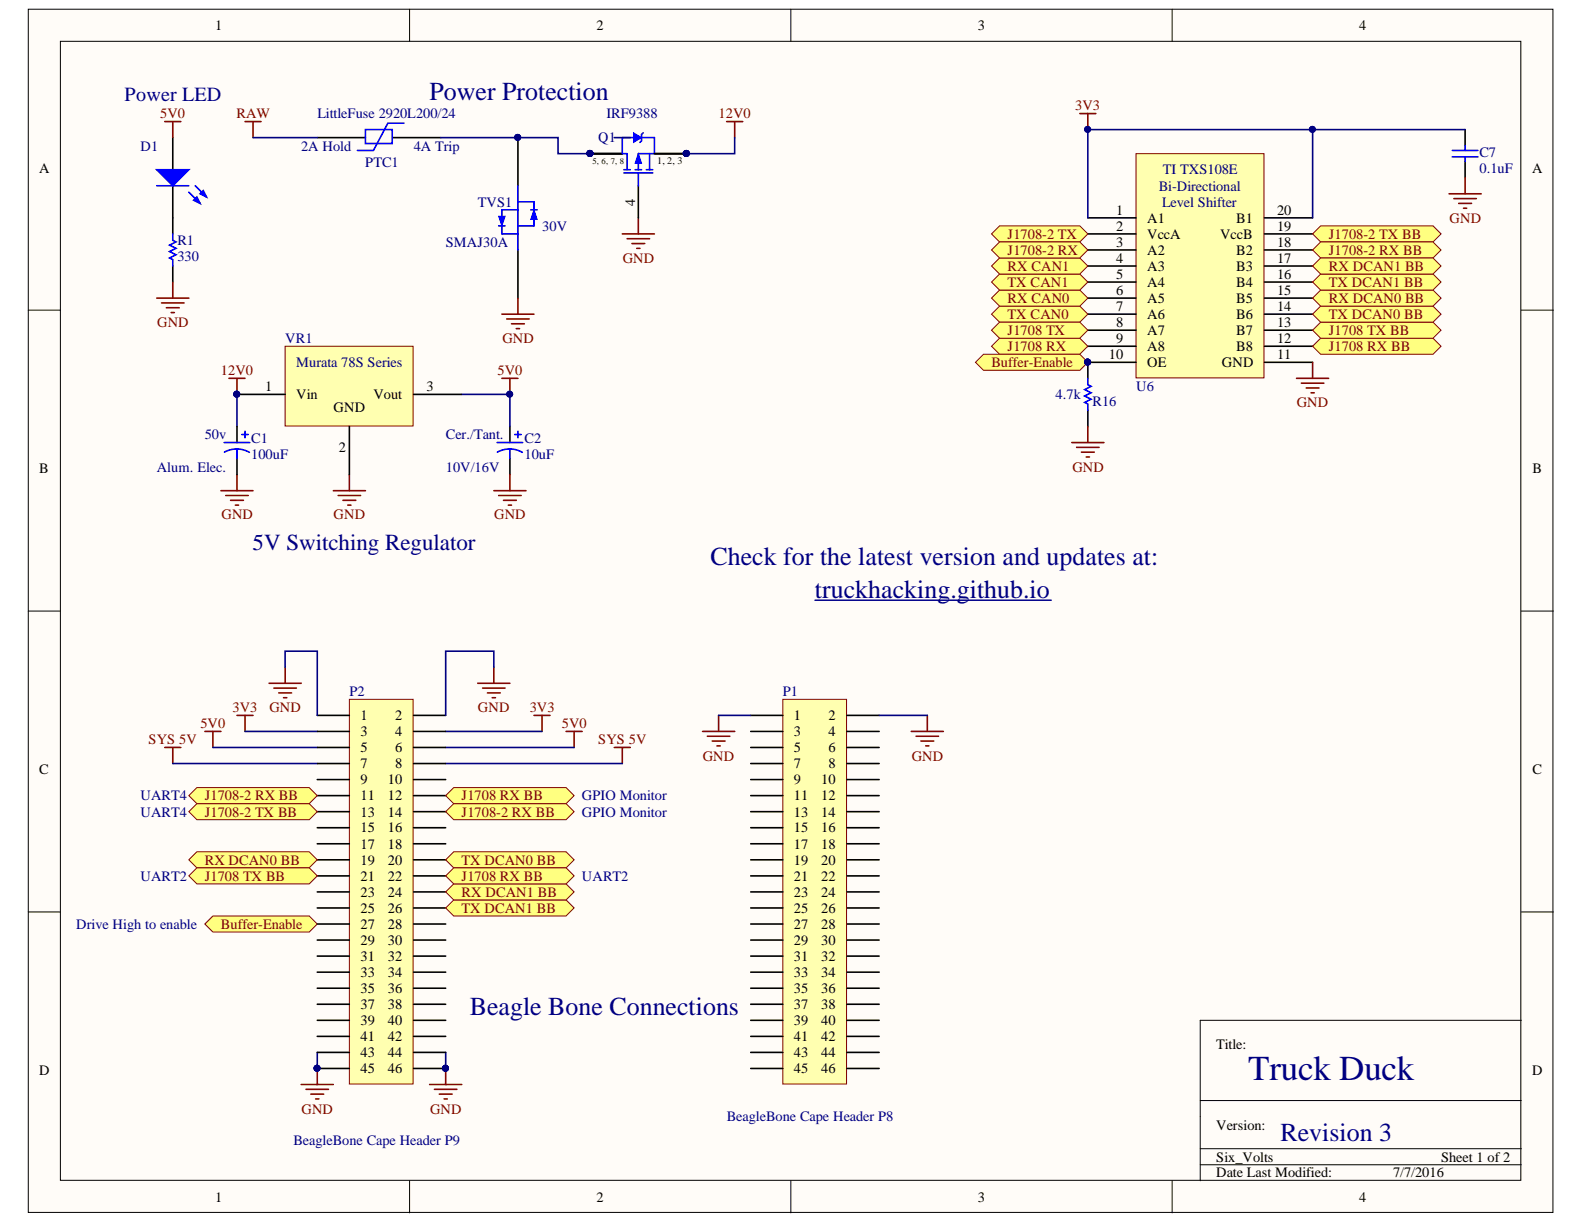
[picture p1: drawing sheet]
<svg xmlns="http://www.w3.org/2000/svg" width="279mm" height="216mm" viewBox="0 0 279 216" stroke-linecap="round" stroke-linejoin="round" font-family="sans-serif">
<defs><g id="words">
<text font-size="6.2" fill="#000080" x="220.2" y="190.5">Truck Duck</text>
<g font-size="4.6" fill="#000080">
<text x="75.8" y="17.6">Power Protection</text>
<text x="125.3" y="99.7">Check for the latest version and updates at:</text>
<text x="143.7" y="105.4">truckhacking.github.io</text>
<text x="82.9" y="178.9">Beagle Bone Connections</text>
<text x="225.9" y="201.3">Revision 3</text>
</g>
<text font-size="4.1" fill="#000080" x="44.6" y="97">5V Switching Regulator</text>
<text font-size="3.6" fill="#000080" x="22" y="17.8">Power LED</text>
<g font-size="2.5">
<text x="38" y="5.3">1</text>
<text x="105.2" y="5.3">2</text>
<text x="172.5" y="5.3">3</text>
<text x="239.7" y="5.3">4</text>
<text x="6.9" y="30.4">A</text>
<text x="270.2" y="30.4">A</text>
<text x="112" y="36.3" transform="rotate(-90 112 36.3)">4</text>
<text x="196.9" y="37.9">1</text>
<text x="196.9" y="40.7">2</text>
<text x="202.3" y="39.3">A1</text>
<text x="218.1" y="39.3">B1</text>
<text x="225.3" y="40.7">19</text>
<text x="225.3" y="37.9">20</text>
<text x="196.9" y="43.5">3</text>
<text x="196.9" y="46.3">4</text>
<text x="202.3" y="42.1">VccA</text>
<text x="202.3" y="45">A2</text>
<text x="202.3" y="47.8">A3</text>
<text x="215.2" y="42.1">VccB</text>
<text x="218.1" y="47.8">B3</text>
<text x="218.1" y="45">B2</text>
<text x="225.3" y="46.3">17</text>
<text x="225.3" y="43.5">18</text>
<text x="196.9" y="49.2">5</text>
<text x="196.9" y="52">6</text>
<text x="202.3" y="50.6">A4</text>
<text x="202.3" y="53.4">A5</text>
<text x="218.1" y="53.4">B5</text>
<text x="218.1" y="50.6">B4</text>
<text x="225.3" y="52">15</text>
<text x="225.3" y="49.2">16</text>
<text x="196.9" y="54.9">7</text>
<text x="196.9" y="57.7">8</text>
<text x="202.3" y="56.3">A6</text>
<text x="202.3" y="59.1">A7</text>
<text x="218.1" y="59.1">B7</text>
<text x="218.1" y="56.3">B6</text>
<text x="225.3" y="57.7">13</text>
<text x="225.3" y="54.9">14</text>
<text x="195.6" y="63.3">10</text>
<text x="196.9" y="60.5">9</text>
<text x="202.3" y="62">A8</text>
<text x="202.3" y="64.8">OE</text>
<text x="215.5" y="64.8">GND</text>
<text x="218.1" y="62">B8</text>
<text x="225.3" y="63.3">11</text>
<text x="225.3" y="60.5">12</text>
<text x="46.8" y="69">1</text>
<text x="52.3" y="70.4">Vin</text>
<text x="65.9" y="70.4">Vout</text>
<text x="75.3" y="69">3</text>
<text x="58.9" y="72.7">GND</text>
<text x="6.9" y="83.5">B</text>
<text x="59.8" y="79.8">2</text>
<text x="270.3" y="83.5">B</text>
<text x="63.6" y="127">1</text>
<text x="63.6" y="129.8">3</text>
<text x="69.7" y="127">2</text>
<text x="69.7" y="129.8">4</text>
<text x="140" y="127">1</text>
<text x="140" y="129.8">3</text>
<text x="146.1" y="127">2</text>
<text x="146.1" y="129.8">4</text>
<text x="6.9" y="136.6">C</text>
<text x="63.6" y="132.7">5</text>
<text x="63.6" y="135.5">7</text>
<text x="69.7" y="132.7">6</text>
<text x="69.7" y="135.5">8</text>
<text x="140" y="132.7">5</text>
<text x="140" y="135.5">7</text>
<text x="146.1" y="132.7">6</text>
<text x="146.1" y="135.5">8</text>
<text x="270.3" y="136.6">C</text>
<text x="63.6" y="138.4">9</text>
<text x="63.6" y="141.2">11</text>
<text x="68.4" y="138.4">10</text>
<text x="68.4" y="141.2">12</text>
<text x="140" y="138.4">9</text>
<text x="140" y="141.2">11</text>
<text x="144.8" y="138.4">10</text>
<text x="144.8" y="141.2">12</text>
<text x="63.6" y="144">13</text>
<text x="63.6" y="146.8">15</text>
<text x="63.6" y="149.7">17</text>
<text x="68.4" y="144">14</text>
<text x="68.4" y="146.8">16</text>
<text x="68.4" y="149.7">18</text>
<text x="140" y="144">13</text>
<text x="140" y="146.8">15</text>
<text x="140" y="149.7">17</text>
<text x="144.8" y="144">14</text>
<text x="144.8" y="146.8">16</text>
<text x="144.8" y="149.7">18</text>
<text x="63.6" y="152.5">19</text>
<text x="63.6" y="155.4">21</text>
<text x="68.4" y="152.5">20</text>
<text x="68.4" y="155.4">22</text>
<text x="140" y="152.5">19</text>
<text x="140" y="155.4">21</text>
<text x="144.8" y="152.5">20</text>
<text x="144.8" y="155.4">22</text>
<text x="63.6" y="158.2">23</text>
<text x="63.6" y="161">25</text>
<text x="68.4" y="158.2">24</text>
<text x="68.4" y="161">26</text>
<text x="140" y="158.2">23</text>
<text x="140" y="161">25</text>
<text x="144.8" y="158.2">24</text>
<text x="144.8" y="161">26</text>
<text x="63.6" y="163.8">27</text>
<text x="63.6" y="166.7">29</text>
<text x="68.4" y="163.8">28</text>
<text x="68.4" y="166.7">30</text>
<text x="140" y="163.8">27</text>
<text x="140" y="166.7">29</text>
<text x="144.8" y="163.8">28</text>
<text x="144.8" y="166.7">30</text>
<text x="63.6" y="169.5">31</text>
<text x="63.6" y="172.4">33</text>
<text x="68.4" y="169.5">32</text>
<text x="68.4" y="172.4">34</text>
<text x="140" y="169.5">31</text>
<text x="140" y="172.4">33</text>
<text x="144.8" y="169.5">32</text>
<text x="144.8" y="172.4">34</text>
<text x="63.6" y="175.1">35</text>
<text x="63.6" y="178">37</text>
<text x="68.4" y="175.1">36</text>
<text x="68.4" y="178">38</text>
<text x="140" y="175.1">35</text>
<text x="140" y="178">37</text>
<text x="144.8" y="175.1">36</text>
<text x="144.8" y="178">38</text>
<text x="63.6" y="180.8">39</text>
<text x="63.6" y="183.7">41</text>
<text x="68.4" y="180.8">40</text>
<text x="68.4" y="183.7">42</text>
<text x="140" y="180.8">39</text>
<text x="140" y="183.7">41</text>
<text x="144.8" y="180.8">40</text>
<text x="144.8" y="183.7">42</text>
<text x="214.5" y="185.1">Title:</text>
<text x="6.9" y="189.7">D</text>
<text x="63.6" y="186.5">43</text>
<text x="63.6" y="189.3">45</text>
<text x="68.4" y="186.5">44</text>
<text x="68.4" y="189.3">46</text>
<text x="140" y="186.5">43</text>
<text x="140" y="189.3">45</text>
<text x="144.8" y="186.5">44</text>
<text x="144.8" y="189.3">46</text>
<text x="270.2" y="189.7">D</text>
<text x="214.5" y="199.2">Version:</text>
<text x="214.5" y="207.7">Date Last Modified:</text>
<text x="214.5" y="204.9">Six_Volts</text>
<text x="245.7" y="207.7">7/7/2016</text>
<text x="254.2" y="204.9">Sheet 1 of 2</text>
<text x="38" y="212">1</text>
<text x="105.2" y="212">2</text>
<text x="172.5" y="212">3</text>
<text x="239.7" y="212">4</text>
</g>
<g font-size="2.5" fill="#800000">
<text x="28.2" y="20.9">5V0</text>
<text x="41.7" y="20.9">RAW</text>
<text x="126.8" y="20.9">12V0</text>
<text x="189.7" y="19.4">3V3</text>
<text x="255.7" y="39.3">GND</text>
<text x="109.8" y="46.3">GND</text>
<text x="177.7" y="47.8">RX CAN1</text>
<text x="177.7" y="42.1">J1708-2 TX</text>
<text x="177.7" y="45">J1708-2 RX</text>
<text x="234.4" y="42.1">J1708-2 TX BB</text>
<text x="234.4" y="45">J1708-2 RX BB</text>
<text x="234.4" y="47.8">RX DCAN1 BB</text>
<text x="177.7" y="53.4">RX CAN0</text>
<text x="177.7" y="50.6">TX CAN1</text>
<text x="234.4" y="53.4">RX DCAN0 BB</text>
<text x="234.4" y="50.6">TX DCAN1 BB</text>
<text x="27.7" y="57.7">GND</text>
<text x="177.7" y="56.3">TX CAN0</text>
<text x="177.7" y="59.1">J1708 TX</text>
<text x="234.4" y="59.1">J1708 TX BB</text>
<text x="234.4" y="56.3">TX DCAN0 BB</text>
<text x="88.6" y="60.5">GND</text>
<text x="174.9" y="64.8">Buffer-Enable</text>
<text x="177.7" y="62">J1708 RX</text>
<text x="234.4" y="62">J1708 RX BB</text>
<text x="39" y="66.2">12V0</text>
<text x="87.8" y="66.2">5V0</text>
<text x="228.7" y="71.9">GND</text>
<text x="189.2" y="83.2">GND</text>
<text x="39.1" y="91.6">GND</text>
<text x="58.9" y="91.6">GND</text>
<text x="87.2" y="91.6">GND</text>
<text x="41" y="125.6">3V3</text>
<text x="47.5" y="125.6">GND</text>
<text x="84.3" y="125.6">GND</text>
<text x="93.4" y="125.6">3V3</text>
<text x="26.2" y="131.3">SYS 5V</text>
<text x="35.3" y="128.5">5V0</text>
<text x="99.1" y="128.5">5V0</text>
<text x="105.5" y="131.3">SYS 5V</text>
<text x="124" y="134.1">GND</text>
<text x="160.8" y="134.1">GND</text>
<text x="36.1" y="141.2">J1708-2 RX BB</text>
<text x="81.4" y="141.2">J1708 RX BB</text>
<text x="36.1" y="144">J1708-2 TX BB</text>
<text x="81.4" y="144">J1708-2 RX BB</text>
<text x="36.1" y="152.5">RX DCAN0 BB</text>
<text x="36.1" y="155.4">J1708 TX BB</text>
<text x="81.4" y="152.5">TX DCAN0 BB</text>
<text x="81.4" y="155.4">J1708 RX BB</text>
<text x="81.4" y="161">TX DCAN1 BB</text>
<text x="81.4" y="158.2">RX DCAN1 BB</text>
<text x="39" y="163.8">Buffer-Enable</text>
<text x="53.2" y="196.4">GND</text>
<text x="75.8" y="196.4">GND</text>
</g>
<g font-size="2.5" fill="#000080">
<text x="56" y="20.9">LittleFuse 2920L200/24</text>
<text x="107" y="20.9">IRF9388</text>
<text x="24.8" y="26.5">D1</text>
<text x="53.1" y="26.5">2A Hold</text>
<text x="64.4" y="29.4">PTC1</text>
<text x="73" y="26.5">4A Trip</text>
<text x="105.5" y="25.1">Q1</text>
<text x="260.9" y="27.6">C7</text>
<text x="204.4" y="33.6">Bi-Directional</text>
<text x="205.1" y="30.8">TI TXS108E</text>
<text x="260.9" y="30.5">0.1uF</text>
<text x="84.3" y="36.4">TVS1</text>
<text x="95.6" y="40.7">30V</text>
<text x="205" y="36.4">Level Shifter</text>
<text x="31.3" y="43.3">R1</text>
<text x="31.3" y="46.1">330</text>
<text x="78.6" y="43.5">SMAJ30A</text>
<text x="50.3" y="60.5">VR1</text>
<text x="52.3" y="64.8">Murata 78S Series</text>
<text x="186.2" y="70.4">4.7k</text>
<text x="192.7" y="71.6">R16</text>
<text x="200.4" y="69">U6</text>
<text x="36.1" y="77.5">50v</text>
<text x="78.6" y="77.5">Cer./Tant.</text>
<text x="27.7" y="83.2">Alum. Elec.</text>
<text x="44.3" y="78.1">C1</text>
<text x="44.3" y="80.9">100uF</text>
<text x="78.6" y="83.2">10V/16V</text>
<text x="92.5" y="78.1">C2</text>
<text x="92.5" y="80.9">10uF</text>
<text x="61.6" y="122.8">P2</text>
<text x="138.1" y="122.8">P1</text>
<text x="24.8" y="141.2">UART4</text>
<text x="102.7" y="141.2">GPIO Monitor</text>
<text x="24.8" y="144">UART4</text>
<text x="102.7" y="144">GPIO Monitor</text>
<text x="24.8" y="155.4">UART2</text>
<text x="102.7" y="155.4">UART2</text>
<text x="13.4" y="163.8">Drive High to enable</text>
<text x="128.2" y="197.8">BeagleBone Cape Header P8</text>
<text x="51.7" y="202">BeagleBone Cape Header P9</text>
</g>
<text font-size="1.8" fill="#080d02" x="115.9" y="29">1, 2, 3</text>
<text font-size="1.5" fill="#080d02" x="104.5" y="29">5, 6, 7, 8</text>
</g></defs>
<g fill="#fffcf8" stroke="#000" stroke-width=".18">
<path d="M5 1.6h268.9v212.3h-268.9z"/>
<path d="M10.7 7.3h257.6v200.9h-257.6z"/>
</g>
<path d="M72.2 1.6v5.7M139.5 1.6v5.7M206.8 1.6v5.7M5 54.7h5.7M268.3 54.7h5.7M5 107.8h5.7M268.3 107.8h5.7M5 160.9h5.7M268.3 160.9h5.7M72.2 208.3v5.6M139.5 208.3v5.6M206.8 208.3v5.6" fill="none" stroke="#000" stroke-width=".18"/>
<path d="M91.4 24.3v8.5M91.4 44.1v8.5" fill="none" stroke="#000" stroke-width=".28"/>
<circle cx="91.3" cy="24.2" r=".52" fill="#000080" stroke="#000080" stroke-width=".18"/>
<path d="M88 39.8h1.1M91.4 37h-2.9v2.8" fill="none" stroke="#00f" stroke-width=".28"/>
<path d="M88 38.1h1.1l-.6 1.7z" fill="#00f"/>
<path d="M88 38.1h1.1l-.6 1.7z" fill="none" stroke="#00f" stroke-width=".18"/>
<path d="M93.6 37h1.2M94.2 35.6v4.2h-2.8" fill="none" stroke="#00f" stroke-width=".28"/>
<path d="M94.2 37l.6 1.7h-1.2z" fill="#00f"/>
<path d="M94.2 37l.6 1.7h-1.2z" fill="none" stroke="#00f" stroke-width=".18"/>
<path d="M88.5 38.4v2.9h2.9M91.4 32.8v11.3M91.4 35.6h2.8M110 30.5h5.1M110 29.9h1.2M110.6 27.1v2.8M112 29.9h1.2M112.6 30.5v2.3M114 29.9h1.1M114.6 27.1v2.8M115.4 27.1h-2.8v2.8" fill="none" stroke="#00f" stroke-width=".28"/>
<circle cx="91.3" cy="24.2" r=".52" fill="#000080" stroke="#000080" stroke-width=".18"/>
<path d="M43.2 21.4h2.8M44.6 21.4v2.9M112.6 38.4v2.9M88.5 55.4h5.7M89.4 56.3h3.9M90.2 57.1h2.3M91.1 58h.5M91.4 52.6v2.8M109.8 41.3h5.6M110.6 42.1h4M111.5 43h2.2M112.3 43.8h.6" fill="none" stroke="#800000" stroke-width=".28"/>
<path d="M112.6 32.8v5.6" fill="none" stroke="#000" stroke-width=".28"/>
<path d="M112.6 27.1l.6 1.7h-1.2z" fill="#00f"/>
<path d="M112.6 27.1l.6 1.7h-1.2z" fill="none" stroke="#00f" stroke-width=".18"/>
<path d="M109.8 27.1h.8" fill="none" stroke="#00f" stroke-width=".28"/>
<path d="M111.7 23.4l1.5 .9-1.5 .8z" fill="#00f"/>
<path d="M111.7 23.4l1.5 .9-1.5 .8z" fill="none" stroke="#00f" stroke-width=".18"/>
<path d="M64.5 22.9h4.7v2.4h-4.7zM71.3 21.7h-2.9l-2.5 4.8h-2.9M111.7 24.3h-1.9v2.8M113.2 24.3h2.2v2.8M113.4 23.4l-.2 .3v1.1l-.3 .3M87.7 78.1h4.5M89.9 79.2l1 .1 1.2 .5M89.9 79.2l-.9 .1-1.3 .5M89.9 79.2v1.7M90.8 76.6h1.1M91.4 76.1v1.1" fill="none" stroke="#00f" stroke-width=".28"/>
<path d="M30.5 24.3v5.6M30.5 32.8v5.6M56 24.3h8.5M69.3 24.3h8.5M104.1 27.1h5.7M115.4 27.1h5.7M89.9 75.2v2.9M89.9 80.9v2.8" fill="none" stroke="#000" stroke-width=".28"/>
<g fill="#000080" stroke="#000080" stroke-width=".18">
<circle cx="121" cy="27.1" r=".52"/>
<circle cx="104.1" cy="27.1" r=".52"/>
<circle cx="41.8" cy="69.5" r=".52"/>
<circle cx="89.9" cy="69.5" r=".52"/>
</g>
<g fill="none" stroke="#800000" stroke-width=".28">
<path d="M128.2 21.4h2.8M129.6 21.4v2.9M40.4 66.7h2.8M41.8 66.7v2.9M88.5 66.7h2.9M89.9 66.7v2.9M39 86.6h5.6M39.8 87.4h4M40.7 88.3h2.2M41.5 89.1h.6M41.8 83.7v2.9M58.8 86.6h5.7"/>
<path d="M59.6 87.4h4M60.5 88.3h2.3M61.3 89.1h.6M61.6 83.7v2.9M87.1 86.6h5.7M88 87.4h3.9M88.8 88.3h2.3M89.7 89.1h.5M89.9 83.7v2.9"/>
</g>
<path d="M44.6 24.3h11.4M108.3 24.3h2.9M129.6 24.3v2.8h-8.5M41.8 69.6v5.6M81.4 69.6h8.5v5.6" fill="none" stroke="#000080" stroke-width=".28"/>
<path d="M27.6 29.9h5.7l-2.8 2.9z" fill="#00f"/>
<path d="M27.6 29.9h5.7l-2.8 2.9zM33.3 33.9l2 2M34.4 32.8l2 1.9" fill="none" stroke="#00f" stroke-width=".28"/>
<path d="M34.2 35.3l.5-.6 .6 1.2z" fill="#00f"/>
<path d="M34.2 35.3l.5-.6 .6 1.2z" fill="none" stroke="#00f" stroke-width=".28"/>
<path d="M35.3 34.2l.6-.6 .5 1.1z" fill="#00f"/>
<path d="M27.6 32.8h5.7M35.3 34.2l.6-.6 .5 1.1zM30.5 41.3v1.1l.5 .3-1.1 .5 1.1 .6-1.1 .6 1.1 .5-1.1 .6 .6 .3v1.1" fill="none" stroke="#00f" stroke-width=".28"/>
<path d="M30.5 38.4v2.9M30.5 46.9v2.9" fill="none" stroke="#000" stroke-width=".28"/>
<g fill="none" stroke="#800000" stroke-width=".28">
<path d="M29.1 21.4h2.8M30.5 21.4v2.9M27.6 52.6h5.7M28.5 53.4h4M29.3 54.3h2.3M30.2 55.1h.6M30.5 49.8v2.8M50.3 117.7v2.8M87.1 117.7v2.8M29.1 131.8h2.8M30.5 131.8v2.9M36.1 129h2.9"/>
<path d="M37.6 129v2.8M41.8 126.2h2.8M43.2 126.2v2.8M47.5 120.5h5.6M48.3 121.4h4M49.2 122.2h2.2M50 123.1h.6M84.3 120.5h5.6M85.1 121.4h4M86 122.2h2.2M86.8 123.1h.6M94.2 126.2h2.8"/>
<path d="M95.6 126.2v2.8M99.9 129h2.8M101.3 129v2.8M108.3 131.8h2.9M109.8 131.8v2.9M123.9 129h5.7M124.8 129.9h3.9M125.6 130.7h2.3M126.5 131.6h.5M126.8 126.2v2.8M160.7 129h5.7M161.6 129.9h3.9"/>
<path d="M162.4 130.7h2.3M163.3 131.6h.6M163.6 126.2v2.8M53.1 191.3h5.7M54 192.1h3.9M54.8 193h2.3M55.7 193.8h.5M56 188.5v2.8M75.8 191.3h5.6M76.6 192.1h4M77.5 193h2.2M78.3 193.8h.6"/>
<path d="M78.6 188.5v2.8"/>
</g>
<g fill="#000080" stroke="#000080" stroke-width=".18">
<circle cx="55.9" cy="188.4" r=".52"/>
<circle cx="78.6" cy="188.4" r=".52"/>
</g>
<path d="M30.5 134.7h25.5M37.6 131.8h18.4M43.2 129h12.8M78.6 131.8h22.7M78.6 129h17M78.6 134.7h31.2M56 185.6v2.9M78.6 185.6v2.9" fill="none" stroke="#000080" stroke-width=".28"/>
<path d="M138.1 123.4h11.2v67.8h-11.2z" fill="#ffffb0" stroke="#800000" stroke-width=".18"/>
<g fill="none" stroke="#000" stroke-width=".28">
<path d="M132.4 126.2h5.7M132.4 129h5.7M132.4 131.8h5.7M132.4 134.7h5.7M132.4 137.5h5.7M149.4 126.2h5.7M149.4 129h5.7M149.4 131.8h5.7M149.4 134.7h5.7M149.4 137.5h5.7M132.4 140.3h5.7M132.4 143.2h5.7"/>
<path d="M132.4 146h5.7M132.4 148.8h5.7M132.4 151.7h5.7M132.4 154.5h5.7M132.4 157.3h5.7M149.4 140.3h5.7M149.4 143.2h5.7M149.4 146h5.7M149.4 148.8h5.7M149.4 151.7h5.7M149.4 154.5h5.7M149.4 157.3h5.7"/>
<path d="M132.4 160.2h5.7M132.4 163h5.7M132.4 165.8h5.7M132.4 168.6h5.7M132.4 171.5h5.7M132.4 174.3h5.7M132.4 177.1h5.7M132.4 180h5.7M149.4 160.2h5.7M149.4 163h5.7M149.4 165.8h5.7M149.4 168.6h5.7"/>
<path d="M149.4 171.5h5.7M149.4 174.3h5.7M149.4 177.1h5.7M149.4 180h5.7M132.4 182.8h5.7M132.4 185.6h5.7M132.4 188.5h5.7M149.4 182.8h5.7M149.4 185.6h5.7M149.4 188.5h5.7"/>
</g>
<path d="M61.6 123.4h11.3v67.8h-11.3z" fill="#ffffb0" stroke="#800000" stroke-width=".18"/>
<g fill="none" stroke="#000" stroke-width=".28">
<path d="M56 126.2h5.6M56 129h5.6M56 131.8h5.6M56 134.7h5.6M56 137.5h5.6M73 126.2h5.6M73 129h5.6M73 131.8h5.6M73 134.7h5.6M73 137.5h5.6M56 140.3h5.6M56 143.2h5.6"/>
<path d="M56 146h5.6M56 148.8h5.6M56 151.7h5.6M56 154.5h5.6M56 157.3h5.6M73 140.3h5.6M73 143.2h5.6M73 146h5.6M73 148.8h5.6M73 151.7h5.6M73 154.5h5.6M73 157.3h5.6"/>
<path d="M56 160.2h5.6M56 163h5.6M56 165.8h5.6M56 168.6h5.6M56 171.5h5.6M56 174.3h5.6M56 177.1h5.6M56 180h5.6M73 160.2h5.6M73 163h5.6M73 165.8h5.6M73 168.6h5.6"/>
<path d="M73 171.5h5.6M73 174.3h5.6M73 177.1h5.6M73 180h5.6M56 182.8h5.6M56 185.6h5.6M56 188.5h5.6M73 182.8h5.6M73 185.6h5.6M73 188.5h5.6"/>
</g>
<g fill="#000080" stroke="#000080" stroke-width=".18">
<circle cx="55.9" cy="188.4" r=".52"/>
<circle cx="78.6" cy="188.4" r=".52"/>
<circle cx="91.3" cy="24.2" r=".52"/>
<circle cx="104.1" cy="27.1" r=".52"/>
</g>
<path d="M77.8 24.3h20.6v2.8h5.7" fill="none" stroke="#000080" stroke-width=".28"/>
<path d="M50.3 61.1h22.6v14h-22.6z" fill="#ffffb0" stroke="#800000" stroke-width=".18"/>
<path d="M41.8 69.6h8.5M41.8 75.2v2.9M61.6 75.2v8.5M73 69.6h8.4M41.8 80.9v2.8" fill="none" stroke="#000" stroke-width=".28"/>
<circle cx="41.8" cy="69.5" r=".52" fill="#000080" stroke="#000080" stroke-width=".18"/>
<path d="M50.3 117.7v-2.8h5.7v11.3M87.1 117.7v-2.8h-8.5v11.3" fill="none" stroke="#000080" stroke-width=".28"/>
<path d="M39.5 78.1h4.6M41.8 79.2l.9 .1 1.3 .5M41.8 79.2l-.9 .1-1.3 .5M41.8 79.2v1.7M42.7 76.6h1.1M43.2 76.1v1.1" fill="none" stroke="#00f" stroke-width=".28"/>
<path d="M200.4 27.1h22.5v39.6h-22.5z" fill="#ffffb0" stroke="#800000" stroke-width=".18"/>
<g fill="none" stroke="#000" stroke-width=".28">
<path d="M191.9 38.4h8.5M223 38.4h8.5M191.9 41.3h8.5M191.9 44.1h8.5M191.9 46.9h8.5M191.9 49.8h8.5M191.9 52.6h8.5M191.9 55.4h8.5M191.9 58.2h8.5M223 41.3h8.5M223 44.1h8.5M223 46.9h8.5"/>
<path d="M223 49.8h8.5M223 52.6h8.5M223 55.4h8.5M223 58.2h8.5M191.9 61.1h8.5M191.9 63.9h8.5M223 61.1h8.5M223 63.9h8.5"/>
</g>
<g fill="#000080" stroke="#000080" stroke-width=".18">
<circle cx="191.8" cy="63.9" r=".52"/>
<circle cx="191.8" cy="22.8" r=".52"/>
</g>
<path d="M190.5 20h2.8M191.9 20v2.9M228.7 66.7h5.7M229.5 67.6h4M230.4 68.4h2.3M231.2 69.3h.6M231.5 63.9v2.8" fill="none" stroke="#800000" stroke-width=".28"/>
<g fill="#ffff80" stroke="#800000" stroke-width=".18">
<path d="M231.5 61.1l1.4-1.4h19.9l1.4 1.4-1.4 1.4h-19.9z" fill-rule="evenodd"/>
<path d="M231.5 41.3l1.4-1.5h19.9l1.4 1.5-1.4 1.4h-19.9z" fill-rule="evenodd"/>
<path d="M231.5 44.1l1.4-1.4h19.9l1.4 1.4-1.4 1.4h-19.9z" fill-rule="evenodd"/>
<path d="M36.1 163l1.5-1.4h16.9l1.5 1.4-1.5 1.4h-16.9z" fill-rule="evenodd"/>
<path d="M174.9 55.4l1.4-1.4h14.2l1.4 1.4-1.4 1.4h-14.2z" fill-rule="evenodd"/>
<path d="M174.9 52.6l1.4-1.4h14.2l1.4 1.4-1.4 1.4h-14.2z" fill-rule="evenodd"/>
<path d="M174.9 49.8l1.4-1.5h14.2l1.4 1.5-1.4 1.4h-14.2z" fill-rule="evenodd"/>
<path d="M174.9 46.9l1.4-1.4h14.2l1.4 1.4-1.4 1.4h-14.2z" fill-rule="evenodd"/>
<path d="M174.9 61.1l1.4-1.4h14.2l1.4 1.4-1.4 1.4h-14.2z" fill-rule="evenodd"/>
<path d="M174.9 41.3l1.4-1.5h14.2l1.4 1.5-1.4 1.4h-14.2z" fill-rule="evenodd"/>
<path d="M174.9 44.1l1.4-1.4h14.2l1.4 1.4-1.4 1.4h-14.2z" fill-rule="evenodd"/>
<path d="M78.6 151.7l1.4-1.5h19.9l1.4 1.5-1.4 1.4h-19.9z" fill-rule="evenodd"/>
<path d="M33.3 151.7l1.4-1.5h19.8l1.5 1.5-1.5 1.4h-19.8z" fill-rule="evenodd"/>
<path d="M78.6 160.2l1.4-1.5h19.9l1.4 1.5-1.4 1.4h-19.9z" fill-rule="evenodd"/>
<path d="M78.6 157.3l1.4-1.4h19.9l1.4 1.4-1.4 1.4h-19.9z" fill-rule="evenodd"/>
<path d="M174.9 58.2l1.4-1.4h14.2l1.4 1.4-1.4 1.5h-14.2z" fill-rule="evenodd"/>
<path d="M231.5 58.2l1.4-1.4h19.9l1.4 1.4-1.4 1.5h-19.9z" fill-rule="evenodd"/>
</g>
<path d="M126.8 126.2h5.6M155.1 126.2h8.5" fill="none" stroke="#000080" stroke-width=".28"/>
<path d="M172.1 63.9l1.4-1.4h17l1.4 1.4-1.4 1.4h-17z" fill-rule="evenodd" fill="#ffff80" stroke="#800000" stroke-width=".18"/>
<circle cx="191.8" cy="63.9" r=".52" fill="#000080" stroke="#000080" stroke-width=".18"/>
<path d="M191.9 63.9v2.8M191.9 72.4v2.8" fill="none" stroke="#000" stroke-width=".28"/>
<path d="M191.9 66.7v1.2l.6 .3-1.2 .5 1.2 .6-1.2 .6 1.2 .5-1.2 .6 .6 .3v1.1" fill="none" stroke="#00f" stroke-width=".28"/>
<path d="M189.1 78.1h5.6M189.9 78.9h4M190.8 79.8h2.2M191.9 75.2v2.9M191.6 80.6h.6" fill="none" stroke="#800000" stroke-width=".28"/>
<g fill="#ffff80" stroke="#800000" stroke-width=".18">
<path d="M231.5 55.4l1.4-1.4h19.9l1.4 1.4-1.4 1.4h-19.9z" fill-rule="evenodd"/>
<path d="M231.5 52.6l1.4-1.4h19.9l1.4 1.4-1.4 1.4h-19.9z" fill-rule="evenodd"/>
<path d="M231.5 49.8l1.4-1.5h19.9l1.4 1.5-1.4 1.4h-19.9z" fill-rule="evenodd"/>
<path d="M231.5 46.9l1.4-1.4h19.9l1.4 1.4-1.4 1.4h-19.9z" fill-rule="evenodd"/>
</g>
<path d="M191.9 38.4v-15.5h39.6v15.5M231.5 22.9h26.9" fill="none" stroke="#000080" stroke-width=".28"/>
<g fill="#000080" stroke="#000080" stroke-width=".18">
<circle cx="191.8" cy="22.8" r=".52"/>
<circle cx="231.5" cy="22.8" r=".52"/>
</g>
<path d="M258.4 22.9v2.8M258.4 28.5v2.9" fill="none" stroke="#000" stroke-width=".28"/>
<path d="M256.2 26.5h4.5M256.2 27.7h4.5M258.4 25.7v.8M258.4 27.7v.8" fill="none" stroke="#00f" stroke-width=".28"/>
<path d="M255.6 34.2h5.7M256.4 35h4M257.3 35.9h2.3M258.1 36.7h.6M258.4 31.4v2.8" fill="none" stroke="#800000" stroke-width=".28"/>
<g fill="#ffff80" stroke="#800000" stroke-width=".18">
<path d="M78.6 154.5l1.4-1.4h19.9l1.4 1.4-1.4 1.4h-19.9z" fill-rule="evenodd"/>
<path d="M33.3 143.2l1.4-1.4h19.8l1.5 1.4-1.5 1.4h-19.8z" fill-rule="evenodd"/>
<path d="M78.6 143.2l1.4-1.4h19.9l1.4 1.4-1.4 1.4h-19.9z" fill-rule="evenodd"/>
<path d="M33.3 154.5l1.4-1.4h19.8l1.5 1.4-1.5 1.4h-19.8z" fill-rule="evenodd"/>
<path d="M33.3 140.3l1.4-1.4h19.8l1.5 1.4-1.5 1.5h-19.8z" fill-rule="evenodd"/>
<path d="M78.6 140.3l1.4-1.4h19.9l1.4 1.4-1.4 1.5h-19.9z" fill-rule="evenodd"/>
</g>
<path d="M268.3 180h-56.6v28.3M211.7 194.1h56.6M211.7 205.4h56.6M211.7 202.6h56.6" fill="none" stroke="#000" stroke-width=".18"/>
<path d="M143.7 105.9h41.7" fill="none" stroke="#000080" stroke-width=".25"/>
<use href="#words"/>
</svg>
